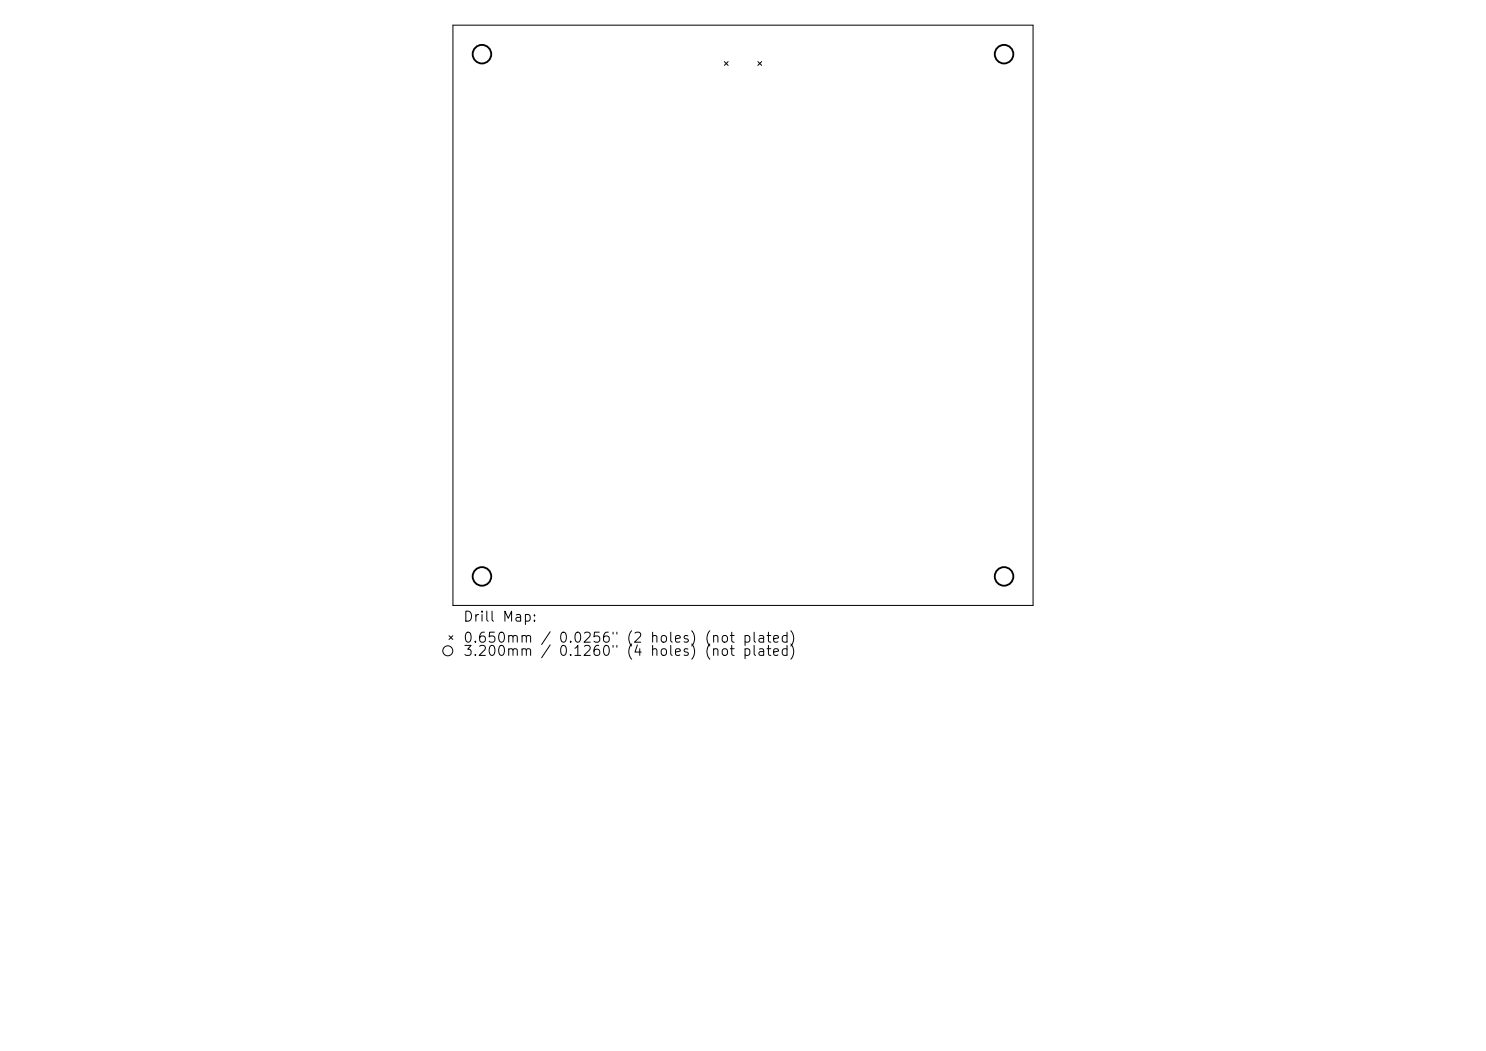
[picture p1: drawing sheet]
<svg xmlns="http://www.w3.org/2000/svg" width="297mm" height="210mm" viewBox="0 0 297 210" stroke-linecap="round" stroke-linejoin="round" font-family="sans-serif">
<defs><g id="words">
<g font-size="2">
<text x="92.4" y="124.7">Drill Map:</text>
<text x="92.4" y="128.9">0.650mm / 0.0256&quot; (2 holes) (not plated)</text>
<text x="92.4" y="131.6">3.200mm / 0.1260&quot; (4 holes) (not plated)</text>
</g>
</g></defs>
<g fill="none" stroke="#000" stroke-width=".2">
<path d="M90.5 5h116v116h-116zM144.8 12.3l.7 .8M145.5 12.3l-.7 .8M151.5 12.3l.7 .8M152.2 12.3l-.7 .8M89.7 127l.8 .8M90.5 127l-.8 .8"/>
<circle cx="89.5" cy="130" r="1"/>
</g>
<g fill="none" stroke="#000" stroke-width=".37">
<circle cx="96.3" cy="10.8" r="1.86"/>
<circle cx="200.7" cy="10.8" r="1.86"/>
<circle cx="96.3" cy="115.2" r="1.86"/>
<circle cx="200.7" cy="115.2" r="1.86"/>
</g>
<use href="#words"/>
</svg>
